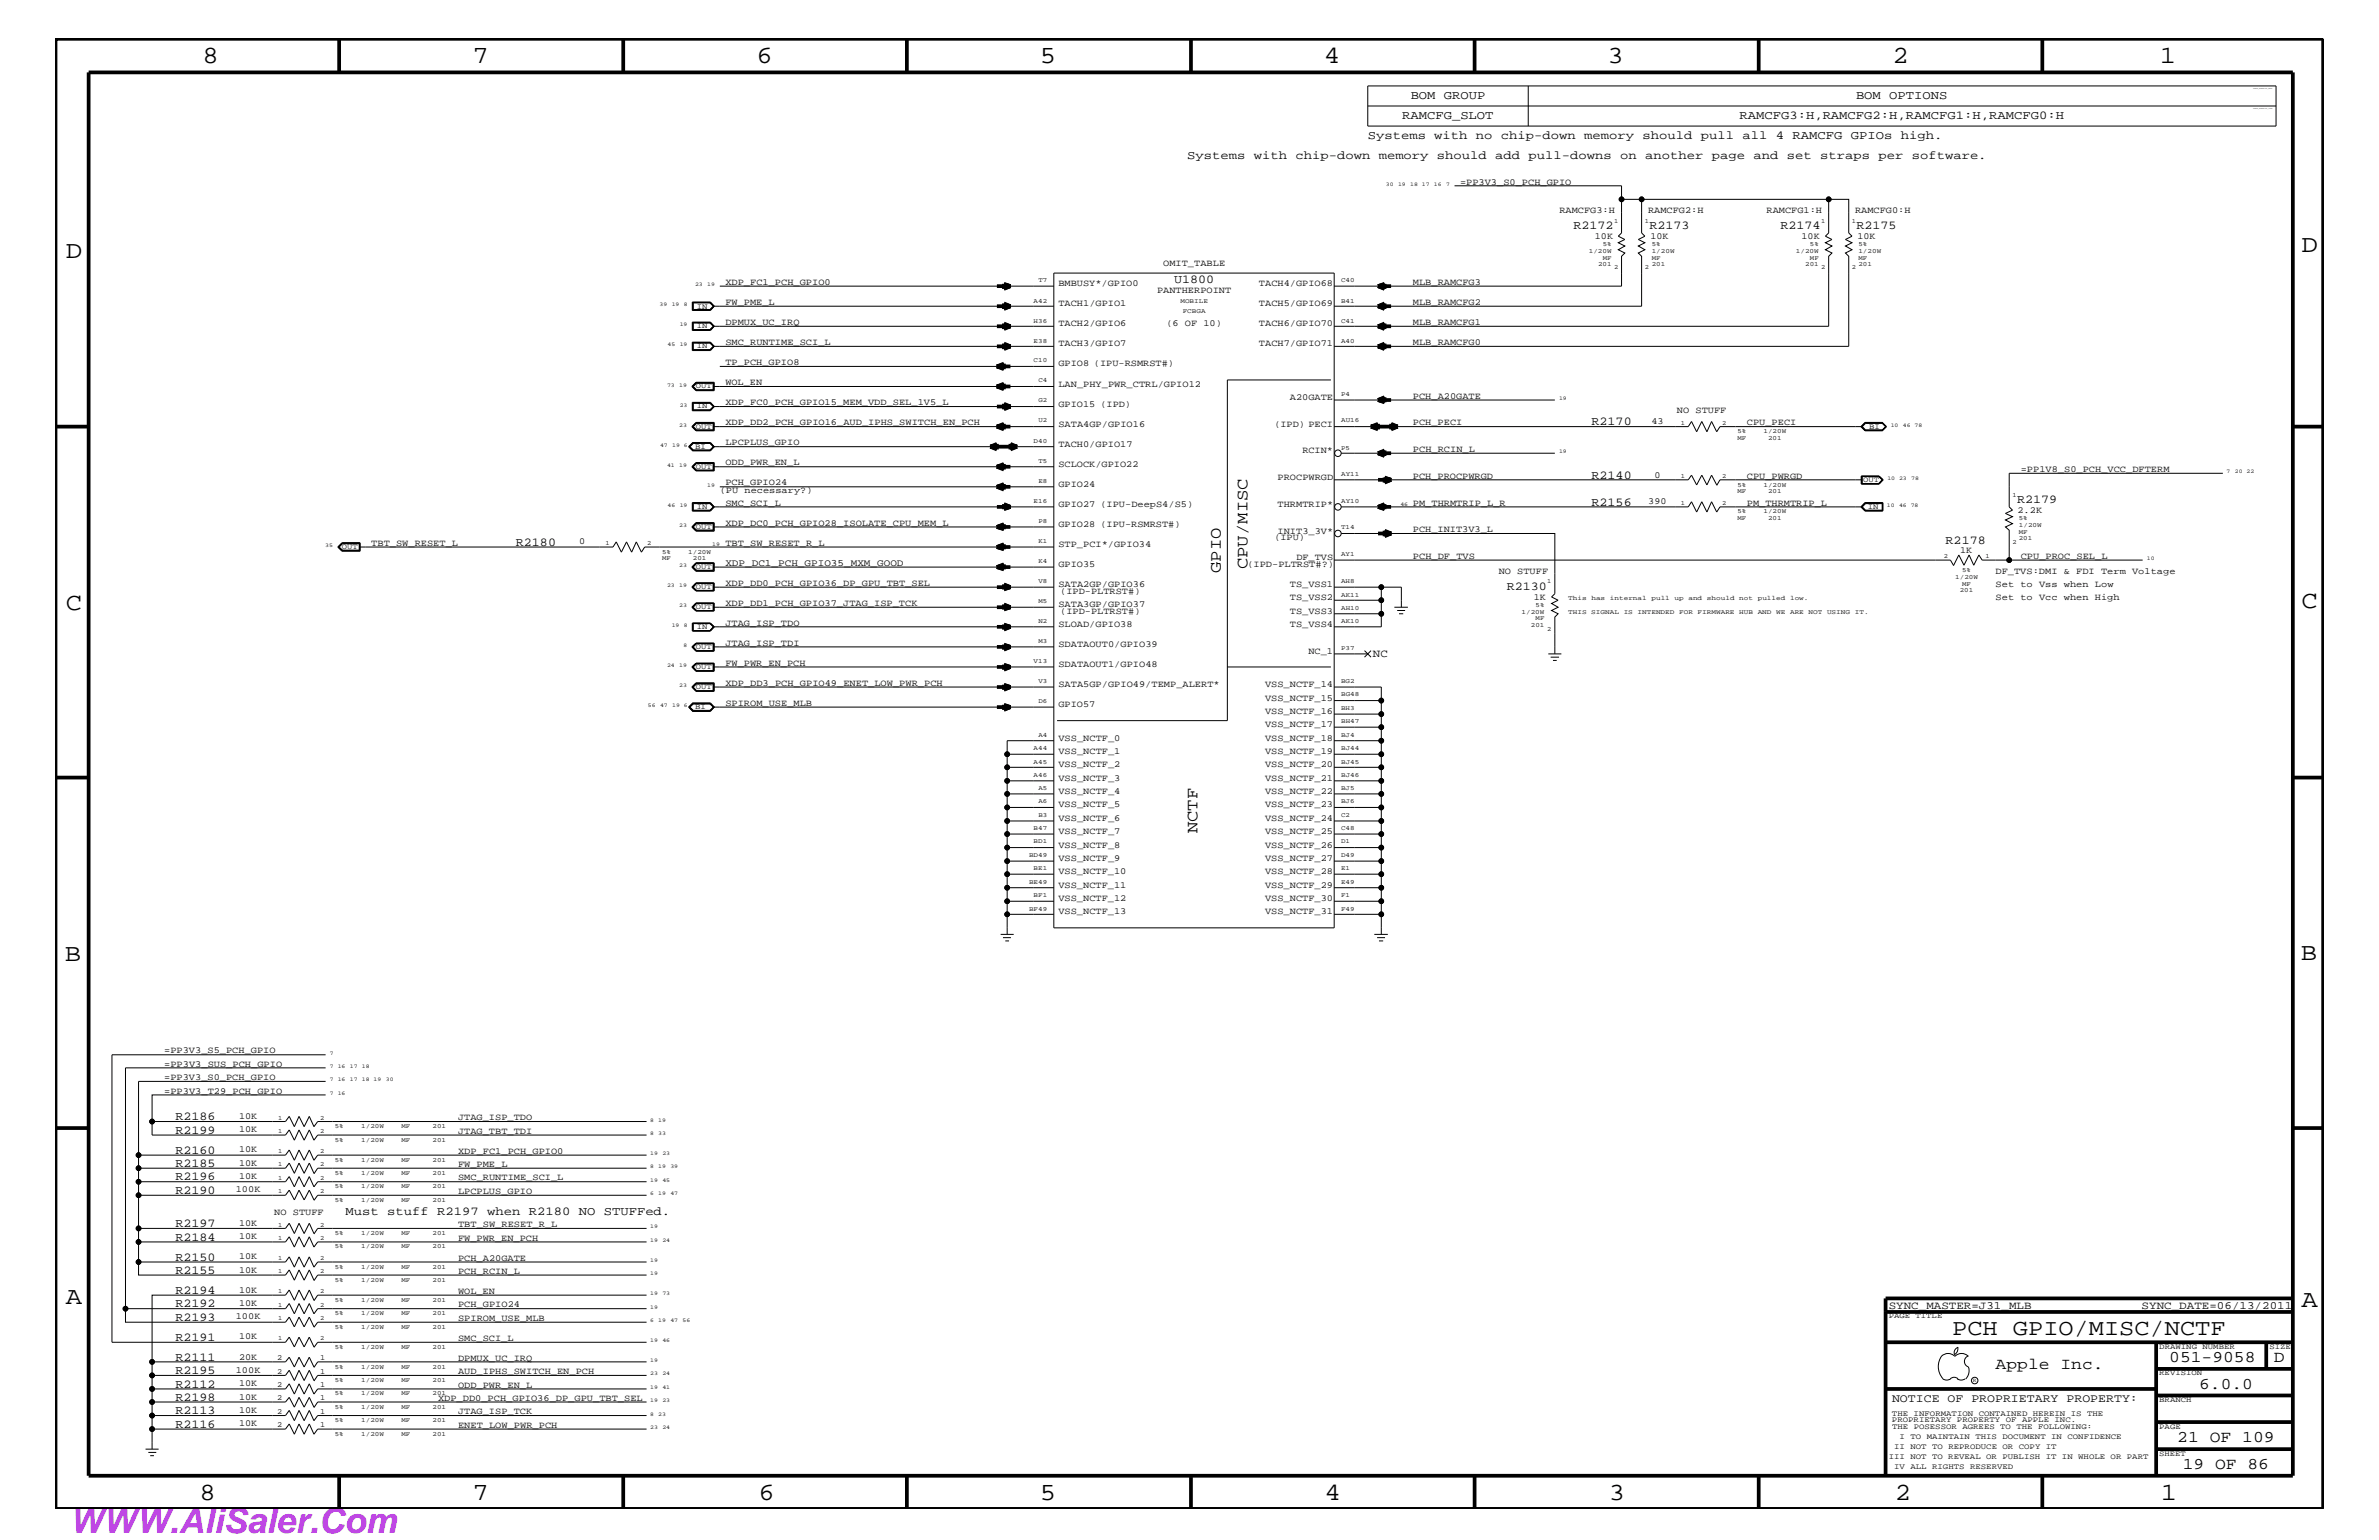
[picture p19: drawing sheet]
<svg xmlns="http://www.w3.org/2000/svg" width="432mm" height="279mm" viewBox="0 0 432 279" stroke-linecap="round" stroke-linejoin="round" font-family="sans-serif">
<defs><g id="words">
<text font-size="6.3" fill="#bd42e3" x="12.7" y="278.1">WWW.AliSaler.Com</text>
<g font-size="4.5">
<text x="36.7" y="11.5">8</text>
<text x="85.8" y="11.5">7</text>
<text x="137.3" y="11.5">6</text>
<text x="188.7" y="11.5">5</text>
<text x="240.3" y="11.5">4</text>
<text x="291.8" y="11.5">3</text>
<text x="343.5" y="11.5">2</text>
<text x="392" y="11.5">1</text>
<text x="11.9" y="46.8">D</text>
<text x="417.8" y="45.7">D</text>
<text x="11.9" y="110.6">C</text>
<text x="417.8" y="110.3">C</text>
<text x="11.8" y="174.3">B</text>
<text x="417.6" y="174.2">B</text>
<text x="11.9" y="236.7">A</text>
<text x="417.8" y="237.1">A</text>
<text x="36.2" y="272.1">8</text>
<text x="85.8" y="272.1">7</text>
<text x="137.7" y="272.1">6</text>
<text x="188.7" y="272.1">5</text>
<text x="240.4" y="272.1">4</text>
<text x="292" y="272.1">3</text>
<text x="343.9" y="272.1">2</text>
<text x="392.2" y="272.1">1</text>
</g>
<text font-size="4.1" x="354.3" y="242.3">PCH GPIO/MISC/NCTF</text>
<g font-size="3">
<text x="221.6" y="104" transform="rotate(-90 221.6 104)">GPIO</text>
<text x="226.4" y="103.3" transform="rotate(-90 226.4 103.3)">CPU/MISC</text>
<text x="217.3" y="151.2" transform="rotate(-90 217.3 151.2)">NCTF</text>
<text x="362.2" y="248.4">Apple Inc.</text>
<text x="393.7" y="247.1">051-9058</text>
<text x="399.2" y="252">6.0.0</text>
<text x="412.7" y="247.1">D</text>
<text x="395.2" y="261.6">21 OF 109</text>
<text x="396.2" y="266.6">19 OF 86</text>
</g>
<g font-size="2.2">
<text x="256" y="18">BOM GROUP</text>
<text x="336.9" y="18">BOM OPTIONS</text>
<text x="254.5" y="21.6">RAMCFG_SLOT</text>
<text x="315.7" y="21.6">RAMCFG3:H,RAMCFG2:H,RAMCFG1:H,RAMCFG0:H</text>
<text x="215.5" y="28.9">Systems with chip-down memory should add pull-downs on another page and set straps per software.</text>
<text x="248.2" y="25.3">Systems with no chip-down memory should pull all 4 RAMCFG GPIOs high.</text>
<text x="285.6" y="41.5">R2172</text>
<text x="299.4" y="41.5">R2173</text>
<text x="323.2" y="41.5">R2174</text>
<text x="337" y="41.5">R2175</text>
<text x="213.1" y="51.3">U1800</text>
<text x="288.9" y="77.2">R2170</text>
<text x="288.9" y="86.9">R2140</text>
<text x="288.9" y="91.7">R2156</text>
<text x="366.1" y="91.2">R2179</text>
<text x="93.6" y="99">R2180</text>
<text x="353.1" y="98.7">R2178</text>
<text x="273.5" y="107">R2130</text>
<text x="31.8" y="203.2">R2186</text>
<text x="31.8" y="209.3">R2160</text>
<text x="31.8" y="205.7">R2199</text>
<text x="31.8" y="214.2">R2196</text>
<text x="31.8" y="211.7">R2185</text>
<text x="31.8" y="216.6">R2190</text>
<text x="62.7" y="220.4">Must stuff R2197 when R2180 NO STUFFed.</text>
<text x="31.8" y="225.1">R2184</text>
<text x="31.8" y="222.6">R2197</text>
<text x="31.8" y="228.7">R2150</text>
<text x="31.8" y="231.1">R2155</text>
<text x="31.8" y="237.2">R2192</text>
<text x="31.8" y="239.6">R2193</text>
<text x="31.8" y="234.7">R2194</text>
<text x="31.8" y="243.3">R2191</text>
<text x="31.8" y="246.9">R2111</text>
<text x="31.8" y="249.3">R2195</text>
<text x="31.8" y="251.7">R2112</text>
<text x="31.8" y="254.2">R2198</text>
<text x="31.8" y="256.6">R2113</text>
<text x="31.8" y="259">R2116</text>
</g>
<text font-size="2.1" x="343.4" y="254.4">NOTICE OF PROPRIETARY PROPERTY:</text>
<g font-size="2">
<text x="249.2" y="119.2">NC</text>
<text x="342.8" y="237.4">SYNC_MASTER=J31_MLB</text>
<text x="388.7" y="237.4">SYNC_DATE=06/13/2011</text>
</g>
<text font-size="1.8" x="131.7" y="102.6">XDP_DC1_PCH_GPIO35_MXM_GOOD</text>
<g font-size="1.7">
<text x="265" y="33.6">=PP3V3_S0_PCH_GPIO</text>
<text x="283" y="38.6">RAMCFG3:H</text>
<text x="299.1" y="38.6">RAMCFG2:H</text>
<text x="320.6" y="38.6">RAMCFG1:H</text>
<text x="336.7" y="38.6">RAMCFG0:H</text>
<text x="289.5" y="43.4">10K</text>
<text x="299.6" y="43.4">10K</text>
<text x="327" y="43.4">10K</text>
<text x="337.1" y="43.4">10K</text>
<text x="131.7" y="51.7">XDP_FC1_PCH_GPIO0</text>
<text x="192.1" y="51.9">BMBUSY*/GPIO0</text>
<text x="210" y="53.2">PANTHERPOINT</text>
<text x="211.1" y="48.3">OMIT_TABLE</text>
<text x="228.5" y="51.9">TACH4/GPIO68</text>
<text x="256.5" y="51.7">MLB_RAMCFG3</text>
<text x="131.7" y="59">DPMUX_UC_IRQ</text>
<text x="131.7" y="55.3">FW_PME_L</text>
<text x="192.1" y="55.6">TACH1/GPIO1</text>
<text x="192.1" y="59.2">TACH2/GPIO6</text>
<text x="211.7" y="59.2">(6 OF 10)</text>
<text x="228.5" y="59.2">TACH6/GPIO70</text>
<text x="228.5" y="55.6">TACH5/GPIO69</text>
<text x="256.5" y="55.3">MLB_RAMCFG2</text>
<text x="256.5" y="59">MLB_RAMCFG1</text>
<text x="131.7" y="62.6">SMC_RUNTIME_SCI_L</text>
<text x="192.1" y="62.9">TACH3/GPIO7</text>
<text x="228.5" y="62.9">TACH7/GPIO71</text>
<text x="256.5" y="62.6">MLB_RAMCFG0</text>
<text x="131.7" y="66.2">TP_PCH_GPIO8</text>
<text x="131.7" y="69.9">WOL_EN</text>
<text x="192.1" y="70.1">LAN_PHY_PWR_CTRL/GPIO12</text>
<text x="192.1" y="66.5">GPIO8 (IPU-RSMRST#)</text>
<text x="131.7" y="73.5">XDP_FC0_PCH_GPIO15_MEM_VDD_SEL_1V5_L</text>
<text x="131.7" y="77.2">XDP_DD2_PCH_GPIO16_AUD_IPHS_SWITCH_EN_PCH</text>
<text x="192.1" y="77.4">SATA4GP/GPIO16</text>
<text x="192.1" y="73.8">GPIO15 (IPD)</text>
<text x="231.3" y="77.4">(IPD) PECI</text>
<text x="234.1" y="72.6">A20GATE</text>
<text x="256.5" y="72.3">PCH_A20GATE</text>
<text x="256.5" y="77.2">PCH_PECI</text>
<text x="299.7" y="76.9">43</text>
<text x="304.4" y="75">NO STUFF</text>
<text x="317.1" y="77.2">CPU_PECI</text>
<text x="131.7" y="80.8">LPCPLUS_GPIO</text>
<text x="192.1" y="81.1">TACH0/GPIO17</text>
<text x="236.4" y="82.2">RCIN*</text>
<text x="256.5" y="82">PCH_RCIN_L</text>
<text x="130.6" y="89.5">(PU necessary?)</text>
<text x="131.7" y="84.4">ODD_PWR_EN_L</text>
<text x="131.7" y="88.1">PCH_GPIO24</text>
<text x="192.1" y="84.7">SCLOCK/GPIO22</text>
<text x="192.1" y="88.3">GPIO24</text>
<text x="231.9" y="87.1">PROCPWRGD</text>
<text x="256.5" y="86.9">PCH_PROCPWRGD</text>
<text x="300.3" y="86.6">0</text>
<text x="317.1" y="86.9">CPU_PWRGD</text>
<text x="366.8" y="85.6">=PP1V8_S0_PCH_VCC_DFTERM</text>
<text x="131.7" y="95.4">XDP_DC0_PCH_GPIO28_ISOLATE_CPU_MEM_L</text>
<text x="131.7" y="91.7">SMC_SCI_L</text>
<text x="192.1" y="92">GPIO27 (IPU-DeepS4/S5)</text>
<text x="192.1" y="95.6">GPIO28 (IPU-RSMRST#)</text>
<text x="231.9" y="92">THRMTRIP*</text>
<text x="256.5" y="91.7">PM_THRMTRIP_L_R</text>
<text x="299.2" y="91.5">390</text>
<text x="317.1" y="91.7">PM_THRMTRIP_L</text>
<text x="366.2" y="93.1">2.2K</text>
<text x="67.4" y="99">TBT_SW_RESET_L</text>
<text x="105.1" y="98.7">0</text>
<text x="131.7" y="99">TBT_SW_RESET_R_L</text>
<text x="192.1" y="99.3">STP_PCI*/GPIO34</text>
<text x="231.3" y="98">(IPU)</text>
<text x="231.9" y="96.8">INIT3_3V*</text>
<text x="235.3" y="101.6">DF_TVS</text>
<text x="256.5" y="96.5">PCH_INIT3V3_L</text>
<text x="256.5" y="101.4">PCH_DF_TVS</text>
<text x="355.8" y="100.4">1K</text>
<text x="366.8" y="101.4">CPU_PROC_SEL_L</text>
<text x="131.7" y="106.3">XDP_DD0_PCH_GPIO36_DP_GPU_TBT_SEL</text>
<text x="192.1" y="106.5">SATA2GP/GPIO36</text>
<text x="192.1" y="102.9">GPIO35</text>
<text x="192.4" y="107.7">(IPD-PLTRST#)</text>
<text x="226.4" y="102.9">(IPD-PLTRST#?)</text>
<text x="234.1" y="106.5">TS_VSS1</text>
<text x="272" y="104.1">NO STUFF</text>
<text x="362.2" y="104.1">DF_TVS:DMI &amp; FDI Term Voltage</text>
<text x="362.2" y="106.5">Set to Vss when Low</text>
<text x="131.7" y="113.6">JTAG_ISP_TDO</text>
<text x="131.7" y="109.9">XDP_DD1_PCH_GPIO37_JTAG_ISP_TCK</text>
<text x="192.1" y="113.7">SLOAD/GPIO38</text>
<text x="192.1" y="110.2">SATA3GP/GPIO37</text>
<text x="192.4" y="111.4">(IPD-PLTRST#)</text>
<text x="234.1" y="113.7">TS_VSS4</text>
<text x="234.1" y="111.4">TS_VSS3</text>
<text x="234.1" y="108.9">TS_VSS2</text>
<text x="278.4" y="108.8">1K</text>
<text x="362.2" y="108.9">Set to Vcc when High</text>
<text x="131.7" y="117.2">JTAG_ISP_TDI</text>
<text x="192.1" y="117.4">SDATAOUT0/GPIO39</text>
<text x="237.5" y="118.6">NC_1</text>
<text x="131.7" y="120.8">FW_PWR_EN_PCH</text>
<text x="131.7" y="124.4">XDP_DD3_PCH_GPIO49_ENET_LOW_PWR_PCH</text>
<text x="192.1" y="124.7">SATA5GP/GPIO49/TEMP_ALERT*</text>
<text x="192.1" y="121">SDATAOUT1/GPIO48</text>
<text x="229.6" y="124.7">VSS_NCTF_14</text>
<text x="131.7" y="128">SPIROM_USE_MLB</text>
<text x="192.1" y="128.3">GPIO57</text>
<text x="229.6" y="131.9">VSS_NCTF_17</text>
<text x="229.6" y="127.1">VSS_NCTF_15</text>
<text x="229.6" y="129.6">VSS_NCTF_16</text>
<text x="192.1" y="134.4">VSS_NCTF_0</text>
<text x="192.1" y="136.8">VSS_NCTF_1</text>
<text x="229.6" y="136.8">VSS_NCTF_19</text>
<text x="229.6" y="134.4">VSS_NCTF_18</text>
<text x="192.1" y="139.2">VSS_NCTF_2</text>
<text x="192.1" y="141.7">VSS_NCTF_3</text>
<text x="229.6" y="141.7">VSS_NCTF_21</text>
<text x="229.6" y="139.2">VSS_NCTF_20</text>
<text x="192.1" y="146.5">VSS_NCTF_5</text>
<text x="192.1" y="149">VSS_NCTF_6</text>
<text x="192.1" y="144">VSS_NCTF_4</text>
<text x="229.6" y="149">VSS_NCTF_24</text>
<text x="229.6" y="144">VSS_NCTF_22</text>
<text x="229.6" y="146.5">VSS_NCTF_23</text>
<text x="192.1" y="151.3">VSS_NCTF_7</text>
<text x="192.1" y="153.8">VSS_NCTF_8</text>
<text x="229.6" y="151.3">VSS_NCTF_25</text>
<text x="229.6" y="153.8">VSS_NCTF_26</text>
<text x="192.1" y="158.6">VSS_NCTF_10</text>
<text x="192.1" y="161.1">VSS_NCTF_11</text>
<text x="192.1" y="156.2">VSS_NCTF_9</text>
<text x="229.6" y="161.1">VSS_NCTF_29</text>
<text x="229.6" y="156.2">VSS_NCTF_27</text>
<text x="229.6" y="158.6">VSS_NCTF_28</text>
<text x="192.1" y="163.5">VSS_NCTF_12</text>
<text x="192.1" y="165.9">VSS_NCTF_13</text>
<text x="229.6" y="163.5">VSS_NCTF_30</text>
<text x="229.6" y="165.9">VSS_NCTF_31</text>
<text x="29.8" y="191.1">=PP3V3_S5_PCH_GPIO</text>
<text x="29.8" y="195.9">=PP3V3_S0_PCH_GPIO</text>
<text x="29.8" y="193.6">=PP3V3_SUS_PCH_GPIO</text>
<text x="29.8" y="198.4">=PP3V3_T29_PCH_GPIO</text>
<text x="43.4" y="203">10K</text>
<text x="83.1" y="203.2">JTAG_ISP_TDO</text>
<text x="43.4" y="209.1">10K</text>
<text x="43.4" y="205.4">10K</text>
<text x="83.1" y="205.7">JTAG_TBT_TDI</text>
<text x="83.1" y="209.3">XDP_FC1_PCH_GPIO0</text>
<text x="43.4" y="213.9">10K</text>
<text x="43.4" y="211.5">10K</text>
<text x="83.1" y="211.7">FW_PME_L</text>
<text x="83.1" y="214.2">SMC_RUNTIME_SCI_L</text>
<text x="42.8" y="216.4">100K</text>
<text x="49.8" y="220.4">NO STUFF</text>
<text x="83.1" y="216.6">LPCPLUS_GPIO</text>
<text x="43.4" y="224.8">10K</text>
<text x="43.4" y="222.4">10K</text>
<text x="83.1" y="222.6">TBT_SW_RESET_R_L</text>
<text x="83.1" y="225.1">FW_PWR_EN_PCH</text>
<text x="43.4" y="228.5">10K</text>
<text x="43.4" y="230.9">10K</text>
<text x="83.1" y="228.7">PCH_A20GATE</text>
<text x="83.1" y="231.1">PCH_RCIN_L</text>
<text x="42.8" y="239.4">100K</text>
<text x="43.4" y="236.9">10K</text>
<text x="43.4" y="234.6">10K</text>
<text x="83.1" y="239.6">SPIROM_USE_MLB</text>
<text x="83.1" y="237.2">PCH_GPIO24</text>
<text x="83.1" y="234.7">WOL_EN</text>
<text x="43.4" y="243">10K</text>
<text x="83.1" y="243.3">SMC_SCI_L</text>
<text x="42.8" y="249">100K</text>
<text x="43.4" y="246.7">20K</text>
<text x="43.4" y="251.5">10K</text>
<text x="83.1" y="249.3">AUD_IPHS_SWITCH_EN_PCH</text>
<text x="83.1" y="246.9">DPMUX_UC_IRQ</text>
<text x="83.1" y="251.7">ODD_PWR_EN_L</text>
<text x="43.4" y="253.9">10K</text>
<text x="43.4" y="256.3">10K</text>
<text x="79.5" y="254.2">XDP_DD0_PCH_GPIO36_DP_GPU_TBT_SEL</text>
<text x="83.1" y="256.6">JTAG_ISP_TCK</text>
<text x="43.4" y="258.8">10K</text>
<text x="83.1" y="259">ENET_LOW_PWR_PCH</text>
</g>
<g font-size="1.4">
<text x="126.5" y="59.5">IN</text>
<text x="126.5" y="56">IN</text>
<text x="126.5" y="63.2">IN</text>
<text x="126.3" y="70.5">OUT</text>
<text x="126.3" y="77.8">OUT</text>
<text x="126.5" y="74.1">IN</text>
<text x="339.3" y="77.8">BI</text>
<text x="126.2" y="81.4">BI</text>
<text x="126.3" y="85">OUT</text>
<text x="338.2" y="87.5">OUT</text>
<text x="126.3" y="96">OUT</text>
<text x="126.5" y="92.3">IN</text>
<text x="339" y="92.3">IN</text>
<text x="62.1" y="99.6">OUT</text>
<text x="126.3" y="103.2">OUT</text>
<text x="126.3" y="106.9">OUT</text>
<text x="126.3" y="110.5">OUT</text>
<text x="126.3" y="117.8">OUT</text>
<text x="126.5" y="114.2">IN</text>
<text x="126.3" y="125.1">OUT</text>
<text x="126.3" y="121.4">OUT</text>
<text x="126.2" y="128.7">BI</text>
<text x="342.8" y="239.2">PAGE TITLE</text>
<text x="391.9" y="244.7">DRAWING NUMBER</text>
<text x="411.9" y="244.7">SIZE</text>
<text x="50.3" y="246.7">2</text>
<text x="50.3" y="249.2">2</text>
<text x="50.3" y="251.6">2</text>
<text x="58.1" y="246.7">1</text>
<text x="58.1" y="249.2">1</text>
<text x="58.1" y="251.6">1</text>
<text x="391.9" y="249.5">REVISION</text>
<text x="50.3" y="254">2</text>
<text x="50.3" y="256.5">2</text>
<text x="58.1" y="254">1</text>
<text x="58.1" y="256.5">1</text>
<text x="343.4" y="256.8">THE INFORMATION CONTAINED HEREIN IS THE</text>
<text x="391.9" y="254.4">BRANCH</text>
<text x="50.3" y="258.9">2</text>
<text x="58.1" y="258.9">1</text>
<text x="343.4" y="258">PROPRIETARY PROPERTY OF APPLE INC.</text>
<text x="343.4" y="259.3">THE POSESSOR AGREES TO THE FOLLOWING:</text>
<text x="343.8" y="262.9">II NOT TO REPRODUCE OR COPY IT</text>
<text x="344.8" y="261.1">I TO MAINTAIN THIS DOCUMENT IN CONFIDENCE</text>
<text x="391.9" y="259.3">PAGE</text>
<text x="342.8" y="264.7">III NOT TO REVEAL OR PUBLISH IT IN WHOLE OR PART</text>
<text x="343.8" y="266.6">IV ALL RIGHTS RESERVED</text>
<text x="391.9" y="264.1">SHEET</text>
</g>
<g font-size="1.2">
<text x="293" y="40.4">1</text>
<text x="298.5" y="40.4">1</text>
<text x="330.5" y="40.4">1</text>
<text x="336.1" y="40.4">1</text>
<text x="288.4" y="45.9">1/20W</text>
<text x="290.9" y="44.6">5%</text>
<text x="290.9" y="47.1">MF</text>
<text x="299.8" y="45.9">1/20W</text>
<text x="299.8" y="44.6">5%</text>
<text x="299.8" y="47.1">MF</text>
<text x="326" y="45.9">1/20W</text>
<text x="328.5" y="44.6">5%</text>
<text x="328.5" y="47.1">MF</text>
<text x="337.3" y="45.9">1/20W</text>
<text x="337.3" y="44.6">5%</text>
<text x="337.3" y="47.1">MF</text>
<text x="188.5" y="51.3">T7</text>
<text x="243.4" y="51.3">C40</text>
<text x="290.1" y="48.3">201</text>
<text x="293" y="48.9">2</text>
<text x="298.5" y="48.9">2</text>
<text x="299.8" y="48.3">201</text>
<text x="327.6" y="48.3">201</text>
<text x="330.5" y="48.9">2</text>
<text x="336.1" y="48.9">2</text>
<text x="337.3" y="48.3">201</text>
<text x="187.6" y="58.5">H36</text>
<text x="187.6" y="54.9">A42</text>
<text x="214.3" y="55">MOBILE</text>
<text x="214.7" y="56.8">FCBGA</text>
<text x="243.4" y="58.5">C41</text>
<text x="243.4" y="54.9">B41</text>
<text x="187.6" y="62.2">E38</text>
<text x="187.6" y="65.7">C10</text>
<text x="243.4" y="62.2">A40</text>
<text x="188.5" y="69.4">C4</text>
<text x="243.4" y="71.8">P4</text>
<text x="188.5" y="76.7">U2</text>
<text x="188.5" y="73">G2</text>
<text x="243.4" y="76.7">AU16</text>
<text x="305.1" y="77.1">1</text>
<text x="312.6" y="77.1">2</text>
<text x="187.6" y="80.3">D40</text>
<text x="188.5" y="83.9">T5</text>
<text x="243.4" y="81.6">P5</text>
<text x="315.3" y="78.6">5%</text>
<text x="315.3" y="79.9">MF</text>
<text x="320.1" y="78.6">1/20W</text>
<text x="320.9" y="79.9">201</text>
<text x="188.5" y="87.6">E8</text>
<text x="243.4" y="86.4">AY11</text>
<text x="305.1" y="86.7">1</text>
<text x="312.6" y="86.7">2</text>
<text x="315.3" y="88.3">5%</text>
<text x="315.3" y="89.5">MF</text>
<text x="320.1" y="88.3">1/20W</text>
<text x="320.9" y="89.5">201</text>
<text x="187.6" y="91.2">E16</text>
<text x="188.5" y="94.9">P8</text>
<text x="243.4" y="91.2">AY10</text>
<text x="305.1" y="91.6">1</text>
<text x="312.6" y="91.6">2</text>
<text x="315.3" y="93.2">5%</text>
<text x="315.3" y="94.3">MF</text>
<text x="320.1" y="93.2">1/20W</text>
<text x="320.9" y="94.3">201</text>
<text x="365.3" y="90.1">1</text>
<text x="366.4" y="95.6">1/20W</text>
<text x="366.4" y="94.3">5%</text>
<text x="109.9" y="98.8">1</text>
<text x="117.4" y="98.8">2</text>
<text x="120.2" y="100.4">5%</text>
<text x="120.2" y="101.6">MF</text>
<text x="124.9" y="100.4">1/20W</text>
<text x="125.8" y="101.6">201</text>
<text x="188.5" y="98.5">K1</text>
<text x="243.4" y="96">T14</text>
<text x="243.4" y="101">AY1</text>
<text x="352.8" y="101.3">2</text>
<text x="360.4" y="101.3">1</text>
<text x="365.3" y="98.7">2</text>
<text x="366.4" y="98">201</text>
<text x="366.4" y="96.8">MF</text>
<text x="188.5" y="105.8">V8</text>
<text x="188.5" y="102.1">K4</text>
<text x="243.4" y="105.8">AH8</text>
<text x="280.8" y="105.9">1</text>
<text x="354.9" y="105">1/20W</text>
<text x="355.7" y="107.5">201</text>
<text x="356.2" y="103.8">5%</text>
<text x="356.2" y="106.3">MF</text>
<text x="188.5" y="113.1">N2</text>
<text x="188.5" y="109.4">M5</text>
<text x="243.4" y="113.1">AK10</text>
<text x="243.4" y="110.6">AH10</text>
<text x="243.4" y="108.2">AK11</text>
<text x="276.2" y="111.4">1/20W</text>
<text x="277.9" y="113.7">201</text>
<text x="278.7" y="110.2">5%</text>
<text x="278.7" y="112.6">MF</text>
<text x="284.6" y="111.4">THIS</text>
<text x="284.7" y="108.9">This</text>
<text x="288.8" y="111.4">SIGNAL</text>
<text x="288.8" y="108.9">has</text>
<text x="292.2" y="108.9">internal</text>
<text x="294.7" y="111.4">IS</text>
<text x="297.2" y="111.4">INTENDED</text>
<text x="299.7" y="108.9">pull</text>
<text x="303.9" y="108.9">up</text>
<text x="304.8" y="111.4">FOR</text>
<text x="306.5" y="108.9">and</text>
<text x="308.1" y="111.4">FIRMWARE</text>
<text x="309.8" y="108.9">should</text>
<text x="315.7" y="111.4">HUB</text>
<text x="315.7" y="108.9">not</text>
<text x="319" y="111.4">AND</text>
<text x="319" y="108.9">pulled</text>
<text x="322.4" y="111.4">WE</text>
<text x="324.9" y="111.4">ARE</text>
<text x="324.9" y="108.9">low.</text>
<text x="328.3" y="111.4">NOT</text>
<text x="331.6" y="111.4">USING</text>
<text x="336.6" y="111.4">IT.</text>
<text x="188.5" y="116.7">M3</text>
<text x="243.4" y="117.9">P37</text>
<text x="280.8" y="114.4">2</text>
<text x="187.6" y="120.3">V13</text>
<text x="188.5" y="124">V3</text>
<text x="243.4" y="124">BG2</text>
<text x="188.5" y="127.6">D6</text>
<text x="243.4" y="128.8">BH3</text>
<text x="243.4" y="131.3">BH47</text>
<text x="243.4" y="126.4">BG48</text>
<text x="187.6" y="136.1">A44</text>
<text x="188.5" y="133.6">A4</text>
<text x="243.4" y="133.6">BJ4</text>
<text x="243.4" y="136.1">BJ44</text>
<text x="187.6" y="140.9">A46</text>
<text x="187.6" y="138.5">A45</text>
<text x="188.5" y="143.4">A5</text>
<text x="243.4" y="143.4">BJ5</text>
<text x="243.4" y="140.9">BJ46</text>
<text x="243.4" y="138.5">BJ45</text>
<text x="188.5" y="148.2">B3</text>
<text x="188.5" y="145.7">A6</text>
<text x="243.4" y="145.7">BJ6</text>
<text x="243.4" y="148.2">C2</text>
<text x="186.8" y="155.5">BD49</text>
<text x="187.6" y="153">BD1</text>
<text x="187.6" y="150.7">B47</text>
<text x="243.4" y="155.5">D49</text>
<text x="243.4" y="150.7">C48</text>
<text x="243.4" y="153">D1</text>
<text x="186.8" y="160.3">BE49</text>
<text x="187.6" y="157.9">BE1</text>
<text x="243.4" y="160.3">E49</text>
<text x="243.4" y="157.9">E1</text>
<text x="186.8" y="165.2">BF49</text>
<text x="187.6" y="162.8">BF1</text>
<text x="243.4" y="165.2">F49</text>
<text x="243.4" y="162.8">F1</text>
<text x="50.5" y="203.1">1</text>
<text x="58.1" y="203.1">2</text>
<text x="50.5" y="209.2">1</text>
<text x="50.5" y="205.5">1</text>
<text x="58.1" y="209.2">2</text>
<text x="58.1" y="205.5">2</text>
<text x="60.7" y="204.7">5%</text>
<text x="60.7" y="207.1">5%</text>
<text x="65.6" y="204.7">1/20W</text>
<text x="65.6" y="207.1">1/20W</text>
<text x="72.9" y="204.7">MF</text>
<text x="72.9" y="207.1">MF</text>
<text x="78.5" y="204.7">201</text>
<text x="78.5" y="207.1">201</text>
<text x="50.5" y="214.1">1</text>
<text x="50.5" y="211.6">1</text>
<text x="58.1" y="214.1">2</text>
<text x="58.1" y="211.6">2</text>
<text x="60.7" y="215.6">5%</text>
<text x="60.7" y="213.2">5%</text>
<text x="60.7" y="210.8">5%</text>
<text x="65.6" y="215.6">1/20W</text>
<text x="65.6" y="213.2">1/20W</text>
<text x="65.6" y="210.8">1/20W</text>
<text x="72.9" y="215.6">MF</text>
<text x="72.9" y="213.2">MF</text>
<text x="72.9" y="210.8">MF</text>
<text x="78.5" y="215.6">201</text>
<text x="78.5" y="213.2">201</text>
<text x="78.5" y="210.8">201</text>
<text x="50.5" y="216.4">1</text>
<text x="58.1" y="216.4">2</text>
<text x="60.7" y="218">5%</text>
<text x="65.6" y="218">1/20W</text>
<text x="72.9" y="218">MF</text>
<text x="78.5" y="218">201</text>
<text x="50.5" y="224.9">1</text>
<text x="50.5" y="222.5">1</text>
<text x="58.1" y="224.9">2</text>
<text x="58.1" y="222.5">2</text>
<text x="60.7" y="226.5">5%</text>
<text x="60.7" y="224.1">5%</text>
<text x="65.6" y="226.5">1/20W</text>
<text x="65.6" y="224.1">1/20W</text>
<text x="72.9" y="226.5">MF</text>
<text x="72.9" y="224.1">MF</text>
<text x="78.5" y="226.5">201</text>
<text x="78.5" y="224.1">201</text>
<text x="50.5" y="228.5">1</text>
<text x="50.5" y="231">1</text>
<text x="58.1" y="228.5">2</text>
<text x="58.1" y="231">2</text>
<text x="60.7" y="230.2">5%</text>
<text x="60.7" y="232.6">5%</text>
<text x="65.6" y="230.2">1/20W</text>
<text x="65.6" y="232.6">1/20W</text>
<text x="72.9" y="230.2">MF</text>
<text x="72.9" y="232.6">MF</text>
<text x="78.5" y="230.2">201</text>
<text x="78.5" y="232.6">201</text>
<text x="50.5" y="237.1">1</text>
<text x="50.5" y="239.5">1</text>
<text x="50.5" y="234.6">1</text>
<text x="58.1" y="237.1">2</text>
<text x="58.1" y="239.5">2</text>
<text x="58.1" y="234.6">2</text>
<text x="60.7" y="238.6">5%</text>
<text x="60.7" y="236.2">5%</text>
<text x="65.6" y="238.6">1/20W</text>
<text x="65.6" y="236.2">1/20W</text>
<text x="72.9" y="238.6">MF</text>
<text x="72.9" y="236.2">MF</text>
<text x="78.5" y="238.6">201</text>
<text x="78.5" y="236.2">201</text>
<text x="50.5" y="243.1">1</text>
<text x="58.1" y="243.1">2</text>
<text x="60.7" y="244.7">5%</text>
<text x="60.7" y="241.1">5%</text>
<text x="65.6" y="244.7">1/20W</text>
<text x="65.6" y="241.1">1/20W</text>
<text x="72.9" y="244.7">MF</text>
<text x="72.9" y="241.1">MF</text>
<text x="78.5" y="244.7">201</text>
<text x="78.5" y="241.1">201</text>
<text x="60.7" y="248.4">5%</text>
<text x="60.7" y="250.7">5%</text>
<text x="65.6" y="248.4">1/20W</text>
<text x="65.6" y="250.7">1/20W</text>
<text x="72.9" y="248.4">MF</text>
<text x="72.9" y="250.7">MF</text>
<text x="78.5" y="248.4">201</text>
<text x="78.5" y="250.7">201</text>
<text x="60.7" y="253.2">5%</text>
<text x="60.7" y="255.6">5%</text>
<text x="65.6" y="253.2">1/20W</text>
<text x="65.6" y="255.6">1/20W</text>
<text x="72.9" y="253.2">MF</text>
<text x="72.9" y="255.6">MF</text>
<text x="78.5" y="253.2">201</text>
<text x="78.5" y="255.6">201</text>
<text x="60.7" y="258">5%</text>
<text x="60.7" y="260.5">5%</text>
<text x="65.6" y="258">1/20W</text>
<text x="65.6" y="260.5">1/20W</text>
<text x="72.9" y="258">MF</text>
<text x="72.9" y="260.5">MF</text>
<text x="78.5" y="258">201</text>
<text x="78.5" y="260.5">201</text>
</g>
<g font-size="1">
<text x="251.6" y="33.7">30</text>
<text x="253.8" y="33.7">19</text>
<text x="256" y="33.7">18 17</text>
<text x="260.3" y="33.7">16</text>
<text x="262.5" y="33.7">7</text>
<text x="126.2" y="51.9">23</text>
<text x="128.4" y="51.9">19</text>
<text x="119.7" y="55.6">39</text>
<text x="121.9" y="55.6">19</text>
<text x="123.4" y="59.2">19</text>
<text x="124.1" y="55.6">8</text>
<text x="121.2" y="62.9">45</text>
<text x="123.4" y="62.9">19</text>
<text x="121.1" y="70.1">73</text>
<text x="123.3" y="70.1">19</text>
<text x="123.3" y="77.4">23</text>
<text x="123.4" y="73.8">23</text>
<text x="283" y="72.6">19</text>
<text x="343.2" y="77.4">10</text>
<text x="345.4" y="77.4">46 78</text>
<text x="119.8" y="81.1">47</text>
<text x="122" y="81.1">19 6</text>
<text x="283" y="82.2">19</text>
<text x="121.1" y="84.7">41</text>
<text x="123.3" y="84.7">19</text>
<text x="128.4" y="88.3">19</text>
<text x="342.6" y="87.1">10 23</text>
<text x="346.9" y="87.1">78</text>
<text x="404.1" y="85.9">7</text>
<text x="405.7" y="85.9">20 22</text>
<text x="121.2" y="92">46</text>
<text x="123.3" y="95.6">23</text>
<text x="123.4" y="92">19</text>
<text x="254.2" y="91.7">46</text>
<text x="342.5" y="92">10</text>
<text x="344.7" y="92">46 78</text>
<text x="59" y="99.3">35</text>
<text x="129.3" y="99">19</text>
<text x="389.7" y="101.6">10</text>
<text x="121.1" y="106.5">23</text>
<text x="123.3" y="102.9">23</text>
<text x="123.3" y="106.5">19</text>
<text x="121.9" y="113.7">19</text>
<text x="123.3" y="110.2">23</text>
<text x="124.1" y="113.7">8</text>
<text x="124" y="117.4">8</text>
<text x="121.1" y="121">24</text>
<text x="123.3" y="124.7">23</text>
<text x="123.3" y="121">19</text>
<text x="117.6" y="128.3">56</text>
<text x="119.8" y="128.3">47</text>
<text x="122" y="128.3">19 6</text>
<text x="59.9" y="191.4">7</text>
<text x="59.9" y="193.7">7</text>
<text x="59.9" y="196.2">7</text>
<text x="61.3" y="193.7">16</text>
<text x="61.3" y="196.2">16</text>
<text x="63.5" y="193.7">17</text>
<text x="63.5" y="196.2">17</text>
<text x="65.7" y="193.7">18</text>
<text x="65.7" y="196.2">18 19</text>
<text x="70" y="196.2">30</text>
<text x="59.9" y="198.7">7</text>
<text x="61.3" y="198.7">16</text>
<text x="118" y="203.5">8</text>
<text x="119.5" y="203.5">19</text>
<text x="118" y="205.9">8</text>
<text x="118" y="209.6">19</text>
<text x="119.5" y="205.9">33</text>
<text x="120.2" y="209.6">23</text>
<text x="118" y="211.9">8</text>
<text x="118" y="214.4">19</text>
<text x="119.5" y="211.9">19</text>
<text x="120.2" y="214.4">45</text>
<text x="121.7" y="211.9">39</text>
<text x="118" y="216.9">6</text>
<text x="119.5" y="216.9">19</text>
<text x="121.7" y="216.9">47</text>
<text x="118" y="222.9">19</text>
<text x="118" y="225.3">19</text>
<text x="120.2" y="225.3">24</text>
<text x="118" y="229">19</text>
<text x="118" y="231.3">19</text>
<text x="118" y="239.9">6</text>
<text x="118" y="235">19</text>
<text x="118" y="237.4">19</text>
<text x="119.5" y="239.9">19</text>
<text x="120.2" y="235">73</text>
<text x="121.7" y="239.9">47</text>
<text x="123.9" y="239.9">56</text>
<text x="118" y="243.5">19</text>
<text x="120.2" y="243.5">46</text>
<text x="118" y="247.1">19</text>
<text x="118" y="252">19</text>
<text x="118" y="249.5">23</text>
<text x="120.2" y="252">41</text>
<text x="120.2" y="249.5">24</text>
<text x="358.1" y="250.7">R</text>
<text x="118" y="256.8">8</text>
<text x="118" y="254.4">19</text>
<text x="119.5" y="256.8">23</text>
<text x="120.2" y="254.4">23</text>
<text x="118" y="259.3">23</text>
<text x="120.2" y="259.3">24</text>
</g>
<g font-size=".3">
<text x="408.9" y="16.2">TABLE_BOMGROUP_HEAD</text>
<text x="408.9" y="19.8">TABLE_BOMGROUP_ITEM</text>
</g>
</g></defs>
<g fill="none" stroke="#000" stroke-width=".18">
<path d="M248.3 19.2h164.8M248.3 15.6h164.8v7.3h-164.8zM277.4 15.6v7.3M264 33.7h30.3v8.6l-.6 .6 1.2 .5-1.2 .6 1.2 .6-1.2 .7 1.2 .6-.6 .6v5.4h-52.1M294.3 36.2h3.7v6.1l.6 .6-1.2 .5 1.2 .6-1.2 .6 1.2 .7-1.2 .6 .6 .6v9.1h-55.8M298 36.2h33.9M125.7 54.8h3.3l.6 .8-.6 .7h-3.3zM125.7 58.4h3.3l.6 .8-.6 .8h-3.3zM125.8 58.6h3.1l.6 .6-.6 .6h-3.1zM125.8 55h3.1l.6 .6-.6 .5h-3.1zM128.9 58.5l.7 .7M128.9 54.9l.7 .7"/>
<path d="M128.9 58.5h-3.2v1.4h3.2M128.9 54.9h-3.2v1.4M128.9 58.5l.6 .7-.6 .7M128.9 54.9l.6 .7-.6 .6h-3.2M129.5 59.2h61.8M129.5 55.6h61.8M129.6 59.2l-.7 .7M129.6 55.6l-.7 .7M130.6 51.9h60.7M191.3 49.5h50.9v118.8h-50.9zM242.2 59.2h89.7v-12.7l.6-.6-1.2-.6 1.2-.7-1.2-.6 1.2-.6-1.2-.5 .6-.6v-6.1h3.7v6.1l.5 .6-1.1 .5 1.1 .6-1.1 .6 1.1 .7-1.1 .6 .6 .6v16.3h-93.4M125.7 77.4l.6-.7h3.2v1.4h-3.2z"/>
<path d="M125.7 62.1h3.3l.6 .7-.6 .8h-3.3zM125.7 73h3.3l.6 .8-.6 .7h-3.3zM125.8 62.2h3.1l.6 .6-.6 .6h-3.1zM125.8 73.2h3.1l.6 .6-.6 .6h-3.1zM126.3 69.4h3.3v1.5h-3.3l-.7-.8zM126.3 76.6h3.3v1.6h-3.3l-.7-.8zM126.3 69.4h3.2v1.4h-3.2l-.6-.7zM126.4 76.7l-.7 .7 .7 .7M126.4 69.4l-.7 .7 .7 .7M128.9 62.2l.7 .6M128.9 73.1l.7 .7M128.9 62.2h-3.2v1.3h3.2"/>
<path d="M128.9 73.1h-3.2v1.3h3.2M128.9 62.2l.6 .6-.6 .7M128.9 73.1l.6 .7-.6 .6M129.5 76.8h-3.1l-.6 .6 .6 .6h3.1M129.5 69.5h-3.1l-.6 .6 .6 .6h3.1M129.5 77.4h61.8M129.5 62.8h61.8M129.5 70.1h61.8M129.5 73.8h61.8M129.5 69.4v1.4M129.5 76.7v1.4M129.6 62.8l-.7 .7"/>
<path d="M129.6 73.8l-.7 .6M130.6 66.5h60.7M241.6 68.9h-18.8v61.8h-30.9M242.2 77.4h64.2l.6-.9 1 1.8 .9-1.8 .9 1.8 .9-1.8 .9 1.8 .6-.9h25.8M242.2 72.6h40M337.8 77.4l.7-.8h3.2l.7 .8-.7 .8h-3.2zM338.5 76.7l-.7 .7 .7 .7M338.5 76.7l-.6 .7 .6 .7M338.5 76.7h3.2l.6 .7-.6 .7h-3.2M338.6 76.8h3.1l.5 .6-.5 .6h-3.1l-.6-.6zM61.3 99.2l.8-.7h3.3v1.5h-3.3zM62.1 99.8h3.2"/>
<path d="M62.1 98.5l-.7 .7 .7 .7h3.2v-1.4M65.2 99.8v-1.1h-3.1l-.5 .5 .5 .6M65.2 99.2h46.1l.6-.9 .9 1.9 .9-1.9 .9 1.9 .9-1.9 .9 1.9 .6-1h74.3M65.3 98.6h-3.2l-.6 .6 .6 .6M125 81l.7-.7h3.3l.6 .7-.6 .8h-3.3zM125.2 81l.6-.6h3.1l.6 .6-.6 .6h-3.1zM125.7 84.7l.6-.7h3.2v1.4h-3.2zM125.7 91.2h3.3l.6 .8-.6 .7h-3.3zM125.7 91.3h3.2l.6 .7-.6 .6M125.7 91.2v1.4h3.2M125.8 91.4h3.1l.6 .6-.6 .6h-3.1zM126.3 94.8h3.3v1.6h-3.3l-.7-.8z"/>
<path d="M126.3 83.9h3.3v1.5h-3.3l-.7-.7zM126.4 94.9h3.1v1.3h-3.1l-.7-.6zM126.4 84l-.7 .7 .7 .7M128.9 80.4h-3.1l-.7 .6 .7 .7h3.1M128.9 91.2l.7 .8M128.9 80.4l.7 .6-.7 .7M128.9 80.4l.6 .6-.6 .7M128.9 80.4h-3.2l-.6 .6 .6 .7h3.2M129.5 95h-3.1l-.6 .6 .6 .6M129.5 84.1h-3.1l-.6 .6 .6 .6h3.1M129.5 95.6h61.8M129.5 81h61.8"/>
<path d="M129.5 84.7h61.8M129.5 92h61.8M129.5 84v1.4M129.5 94.8v1.5h-3.2l-.6-.7 .6-.8M129.6 92l-.7 .6M130.6 88.3h60.7M242.2 87.1h64.2l.6-.9 1 1.8 .9-1.8 .9 1.8 .9-1.8 .9 1.8M243.4 96.8h38.8v10.9l-.6 .6 1.2 .6-1.2 .6 1.2 .7-1.2 .6 1.2 .6-.6 .5v6.7M243.4 92h63l.6-1 1 1.9 .9-1.9 .9 1.9 .9-1.9 .9 1.9 .6-.9h25.8M243.4 82.2h38.8M337.8 92l.7-.8h3.2v1.5h-3.2zM337.9 86.5h3.2l.6 .6-.6 .6h-3.2z"/>
<path d="M338 87.1h-25.8l-.6 1M338 86.5v1.2M338.5 92.6l-.6-.6 .6-.7h3.2v1.3M338.5 91.2l-.7 .8 .7 .6M338.5 92.6h3.2M341 86.5l.7 .6M341.1 86.4l.7 .7-.7 .7M341.1 86.4h-3.3v1.4h3.3M341.1 86.4l.6 .7-.6 .7M341.7 87.1l-.7 .6M341.7 91.4h-3.1l-.6 .6 .6 .6h3.1M403.5 85.9h-38.8v6.1l.6 .6-1.3 .6 1.3 .5-1.3 .6 1.3 .7-1.3 .6 .7 .6v5.4h24.2"/>
<path d="M125.6 102.9l.7-.8h3.3v1.5h-3.3zM125.7 113h3.3l.6 .7-.6 .8h-3.3zM125.7 113.1h3.2M125.7 113v1.5M125.7 114.4h3.2M125.8 113.1v1.3M126.3 105.8h3.3v1.4h-3.3M126.3 109.4h3.3v1.4h-3.3M126.3 116.7h3.3v1.4h-3.3M126.3 109.4l-.7 .8 .7 .6M126.3 116.7l-.7 .7 .7 .7M126.3 105.8l-.7 .7 .7 .7"/>
<path d="M126.3 102.1l-.6 .8 .6 .7h3.2v-1.5M126.3 109.4l-.6 .8 .6 .6M126.3 116.7l-.6 .7 .6 .7M126.3 105.8l-.6 .7 .6 .7M126.4 109.5l-.6 .7 .6 .6M126.4 116.8l-.6 .6 .6 .6M126.4 102.2l-.6 .7 .6 .6M126.4 105.9l-.6 .6 .6 .6M126.4 102.2h3.1v1.3h-3.1M126.4 105.9h3.1v1.2h-3.1M126.4 109.5h3.1v1.3h-3.1M126.4 116.8h3.1v1.2h-3.1"/>
<path d="M126.4 109.5l-.7 .7 .7 .6M126.4 116.8l-.7 .6 .7 .6M126.4 102.2l-.7 .7 .7 .6M126.4 105.9l-.7 .6 .7 .6M128.9 113l.7 .7M128.9 113.1l.6 .6M128.9 113.1l.6 .6-.6 .7M129.5 113.7l-.6 .7M129.5 110.2h61.8M129.5 113.7h61.8M129.5 117.4h61.8M129.5 106.5h61.8"/>
<path d="M129.5 102.9h61.8M129.5 105.8v1.4M129.5 109.4v1.4M129.5 116.7v1.4M129.6 113.7l-.7 .8M242.2 118.6h6.1M242.2 101.6h111.8l.6 1M242.2 108.9h8.5M242.2 106.5h12.2v3.7M242.2 111.4h8.5M247.7 118l1.2 1.2M248.9 118l-1.2 1.2"/>
<path d="M250.7 106.5v7.2h-8.5M253.1 110.2h2.4M253.6 110.8h1.4M253.9 111.4h.8M281 118.6h2.4M281.4 119.2h1.6M281.9 119.8h.6M364.7 101.6h-4.9l-.6-.9-1 1.8-.8-1.8-.9 1.8-1-1.8-.9 1.8M125 128.3l.7-.8h3.3l.6 .8-.6 .8h-3.3zM125.1 128.3l.6-.7h3.2l.7 .7-.7 .8h-3.2zM125.1 128.3l.7-.6h3.1l.6 .6-.6 .7h-3.1zM125.2 128.3l.6-.6h3.1l.6 .6-.6 .6h-3.1z"/>
<path d="M125.6 124.6l.7-.7h3.3v1.5h-3.3zM126.3 120.3h3.3v1.5h-3.3M126.3 120.3l-.7 .7 .7 .8M126.3 120.3l-.6 .7 .6 .8M126.4 124.1l-.6 .5 .6 .7M126.4 120.4l-.6 .6 .6 .7M126.4 120.4h3.1v1.3h-3.1M126.4 124.1h3.1v1.2h-3.1M126.4 124.1l-.7 .5 .7 .7M126.4 120.4l-.7 .6 .7 .7M129.5 128.3h61.8M129.5 124.6h61.8"/>
<path d="M129.5 121h61.8M129.5 120.3v1.5M129.5 125.4v-1.4h-3.2l-.6 .6 .6 .8M182.8 139.2h8.5M182.8 136.8h8.5M191.3 134.4h-8.5v7.3M222.8 121h18.8M242.2 124.6h8.5v17.1M242.2 127.1h8.5M242.2 129.6h8.5M242.2 134.4h8.5M242.2 131.9h8.5"/>
<path d="M242.2 139.2h8.5M242.2 136.8h8.5M182.8 144v2.5M182.8 148.9v2.4M182.8 153.8v2.4M191.3 158.6h-8.5v2.5M191.3 156.2h-8.5v2.4M191.3 151.3h-8.5v2.5h8.5M191.3 146.5h-8.5v2.4h8.5M191.3 141.7h-8.5v2.3h8.5M242.2 153.8h8.5v4.8M242.2 146.5h8.5v4.8"/>
<path d="M242.2 141.7h8.5v4.8M242.2 144h8.5M242.2 151.3h8.5M242.2 148.9h8.5M242.2 156.2h8.5M242.2 158.6h8.5M250.7 151.3v2.5M250.7 158.6v10.9M181.6 169.5h2.4M182 170.1h1.5M182.5 170.7h.6M191.3 165.9h-8.5v3.6"/>
<path d="M191.3 163.5h-8.5v2.4M191.3 161.1h-8.5v2.4M242.2 161.1h8.5M242.2 163.5h8.5M242.2 165.9h8.5M249.4 169.5h2.5M250 170.1h1.4M250.3 170.7h.8M59.1 198.7h-31.5v4.8h24.2l.7-1 .9 1.9 .9-1.9 .9 1.9 .9-1.9 .9 1.9 .7-.9h59.7M59.1 191.4h-38.8v52.1h31.5l.7-.9 .9 1.8 .9-1.8 .9 1.8 .9-1.8 .9 1.8M59.1 193.7h-36.3v43.7h29l.7-.9 .9 1.9 .9-1.9 .9 1.9 .9-1.9 .9 1.9 .7-1h59.7M59.1 196.2h-34v13.4h26.7l.7-1 .9 1.9 .9-1.9 .9 1.9 .9-1.9 .9 1.9 .7-.9h59.7"/>
<path d="M25.1 209.6v2.3h26.7l.7-.9 .9 1.9 .9-1.9 .9 1.9 .9-1.9 .9 1.9M25.1 211.9v2.5M25.1 216.9v6M27.6 203.5v2.4h24.2l.7-.9 .9 1.9 .9-1.9 .9 1.9 .9-1.9 .9 1.9 .7-1h59.7M117.4 214.4h-59.7l-.7 .9-.9-1.8-.9 1.8-.9-1.8-.9 1.8-.9-1.8-.7 .9h-26.7v2.5h26.7l.7-1 .9 1.8 .9-1.8 .9 1.8 .9-1.8 .9 1.8M117.4 216.9h-59.7l-.7 .9M117.4 211.9h-59.7l-.7 1.1M22.8 237.4v2.5h29l.7-.9 .9 1.7 .9-1.7 .9 1.7 .9-1.7 .9 1.7M25.1 225.3v3.7M57 235.9l-.9-1.9-.9 1.9-.9-1.9-.9 1.9-.9-1.9-.7 1h-24.2v12.1h24.2l.7-.9 .9 1.8 .9-1.8 .9 1.8 .9-1.8 .9 1.8M57 223.8l-.9-1.9-.9 1.9-.9-1.9-.9 1.9-.9-1.9-.7 1h-26.7v2.4h26.7l.7-.9 .9 1.9 .9-1.9 .9 1.9 .9-1.9 .9 1.9 .7-1h59.7M117.4 229h-59.7l-.7 .9-.9-1.9-.9 1.9-.9-1.9-.9 1.9-.9-1.9-.7 1h-26.7v2.3h26.7l.7-.9 .9 1.9 .9-1.9 .9 1.9 .9-1.9 .9 1.9"/>
<path d="M117.4 239.9h-59.7l-.7 .9M117.4 235h-59.7l-.7 1M117.4 222.9h-59.7l-.7 1M117.4 231.3h-59.7l-.7 1.1M27.6 247.1v2.4M57 255.3l-.9-1.8-.9 1.8-.9-1.8-.9 1.8-.9-1.8-.7 .9h-24.2v2.4M57 250.5l-.9-1.9-.9 1.9-.9-1.9-.9 1.9-.9-1.9-.7 .9h-24.2v2.5M117.4 259.3h-59.7l-.7 .9-.9-1.9-.9 1.9-.9-1.9-.9 1.9-.9-1.9-.7 1h-24.2v3.6M117.4 256.8h-59.7l-.7 1-.9-1.9-.9 1.9-.9-1.9-.9 1.9-.9-1.9-.7 .9h-24.2v2.5M117.4 252h-59.7l-.7 .9-.9-1.8-.9 1.8-.9-1.8-.9 1.8-.9-1.8-.7 .9h-24.2v2.4M117.4 249.5h-59.7l-.7 1.1M117.4 243.5h-59.7l-.7 1"/>
<path d="M117.4 254.4h-59.7l-.7 1M117.4 247.1h-59.7l-.7 1M352.4 246.1a1.69 1.69 0 0 1 2.4 0M352.4 246a3.3 3.3 0 0 0 .3 4.1M352.6 250.2l.7 .2 .7-.2M354 250.2l.7-.3 .7 .3M354.8 246.1a1.69 1.69 0 0 1 2.5 0M355.3 250.2l.7 .2 .7-.2M355.3 244.4l.1 .3a1.18 1.18 0 0 1-.6 1M355.4 244.4a.99 .99 0 0 0-.6 1.4M357.2 246a1.04 1.04 0 0 0-.6 1 1.04 1.04 0 0 0 .6 1M357.3 248l.1 .7a2.11 2.11 0 0 1-.6 1.5"/>
<path d="M26.4 262.9h2.4M26.9 263.5h1.5M27.3 264.1h.6"/>
<circle cx="294.3" cy="36.2" r=".42"/>
<circle cx="298" cy="36.2" r=".42"/>
<circle cx="331.9" cy="36.2" r=".42"/>
<circle cx="242.8" cy="92" r=".59"/>
<circle cx="242.8" cy="96.8" r=".59"/>
<circle cx="242.8" cy="82.2" r=".59"/>
<circle cx="250.7" cy="108.9" r=".42"/>
<circle cx="250.7" cy="106.5" r=".42"/>
<circle cx="250.7" cy="111.4" r=".42"/>
<circle cx="364.7" cy="101.6" r=".42"/>
<circle cx="182.8" cy="139.2" r=".42"/>
<circle cx="182.8" cy="136.8" r=".42"/>
<circle cx="250.7" cy="136.8" r=".42"/>
<circle cx="250.7" cy="134.4" r=".42"/>
<circle cx="250.7" cy="129.6" r=".42"/>
<circle cx="250.7" cy="131.9" r=".42"/>
<circle cx="250.7" cy="139.2" r=".42"/>
<circle cx="250.7" cy="127.1" r=".42"/>
<circle cx="182.8" cy="153.8" r=".42"/>
<circle cx="182.8" cy="141.7" r=".42"/>
<circle cx="182.8" cy="158.6" r=".42"/>
<circle cx="182.8" cy="151.3" r=".42"/>
<circle cx="182.8" cy="148.9" r=".42"/>
<circle cx="182.8" cy="144" r=".42"/>
<circle cx="182.8" cy="156.2" r=".42"/>
<circle cx="182.8" cy="146.5" r=".42"/>
<circle cx="250.7" cy="146.5" r=".42"/>
<circle cx="250.7" cy="158.6" r=".42"/>
<circle cx="250.7" cy="144" r=".42"/>
<circle cx="250.7" cy="153.8" r=".42"/>
<circle cx="250.7" cy="141.7" r=".42"/>
<circle cx="250.7" cy="151.3" r=".42"/>
<circle cx="250.7" cy="156.2" r=".42"/>
<circle cx="250.7" cy="148.9" r=".42"/>
<circle cx="182.8" cy="161.1" r=".42"/>
<circle cx="182.8" cy="165.9" r=".42"/>
<circle cx="182.8" cy="163.5" r=".42"/>
<circle cx="250.7" cy="163.5" r=".42"/>
<circle cx="250.7" cy="165.9" r=".42"/>
<circle cx="250.7" cy="161.1" r=".42"/>
<circle cx="25.1" cy="209.6" r=".42"/>
<circle cx="25.1" cy="216.9" r=".42"/>
<circle cx="25.1" cy="211.9" r=".42"/>
<circle cx="25.1" cy="214.4" r=".42"/>
<circle cx="27.6" cy="203.5" r=".42"/>
<circle cx="22.8" cy="237.4" r=".42"/>
<circle cx="25.1" cy="225.3" r=".42"/>
<circle cx="25.1" cy="229" r=".42"/>
<circle cx="25.1" cy="222.9" r=".42"/>
<circle cx="27.6" cy="256.8" r=".42"/>
<circle cx="27.6" cy="259.3" r=".42"/>
<circle cx="27.6" cy="254.4" r=".42"/>
<circle cx="27.6" cy="247.1" r=".42"/>
<circle cx="27.6" cy="249.5" r=".42"/>
<circle cx="27.6" cy="252" r=".42"/>
<circle cx="358.4" cy="250.5" r=".59"/>
</g>
<g fill="none" stroke="#000" stroke-width=".68" stroke-linecap="butt">
<path d="M10.1 7h411.6v266.8h-411.6zM16.1 13.1h400.1v254.6h-400.1zM61.6 7v6.1M113.1 7v6.1M164.6 7v6.1M216.2 7v6.1M267.6 7v6.1M319.2 7v6.1M370.7 7v6.1M180.9 59.2h2.5M180.9 55.6h2.5M180.9 51.9h2.5"/>
<path d="M182.2 58.9l1.2 .3M182.2 59.1l1.2 .1M182.2 55.2l1.2 .4M182.2 55.5l1.2 .1M182.2 55.3l1.2 .3M182.2 51.6l1.2 .3M182.2 51.8l1.2 .1M182.2 51.7l1.2 .2M182.2 51.5l1.2 .4-1.2 .5zM182.2 55l1.2 .6-1.2 .5zM182.2 58.7l1.2 .5-1.2 .5zM183.4 59.2l-1.2 .2"/>
<path d="M183.4 59.2l-1.2 .3M183.4 55.6l-1.2 .1M183.4 55.6l-1.2 .4M183.4 55.6l-1.2 .2M183.4 51.9l-1.2 .2M183.4 51.9l-1.2 .4M183.4 51.9l-1.2 .3M250.1 51.9l1.2-.4v.9zM250.1 55.6l1.2-.6v1.1zM250.1 59.2l1.2-.5v1zM250.1 59.2h2.4M250.1 55.6h2.4"/>
<path d="M250.1 51.9h2.4M250.1 59.2l1.2 .2M250.1 59.2l1.2 .3M250.1 55.6l1.2 .1M250.1 55.6l1.2 .4M250.1 55.6l1.2 .2M250.1 51.9l1.2 .2M250.1 51.9l1.2 .4M250.1 51.9l1.2 .3M251.3 58.9l-1.2 .3M251.3 59.1l-1.2 .1M251.3 55.2l-1.2 .4"/>
<path d="M251.3 55.5l-1.2 .1M251.3 55.3l-1.2 .3M251.3 51.6l-1.2 .3M251.3 51.8l-1.2 .1M251.3 51.7l-1.2 .2M10.1 77.4h6M180.9 73.8h2.5M180.9 62.8h2.5M180.9 77.4h2.5M180.9 66.5l1.3-.5v1zM180.9 70.1l1.3-.5v1zM180.9 77.4l1.3-.5v1z"/>
<path d="M180.9 77.4l1.3 .1M180.9 77.4l1.3 .3M180.9 70.1h2.5M180.9 70.1l1.3 .1M180.9 70.1l1.3 .4M180.9 70.1l1.3 .3M180.9 66.5h2.5M180.9 66.5l1.3 .1M180.9 66.5l1.3 .3M180.9 66.5l1.3 .2M182.2 73.4l1.2 .4M182.2 73.7l1.2 .1"/>
<path d="M182.2 73.5l1.2 .3M182.2 62.5l1.2 .3M182.2 62.8h1.2M182.2 62.6l1.2 .2M182.2 77.1l-1.3 .3M182.2 77.3l-1.3 .1M182.2 69.8l-1.3 .3M182.2 70l-1.3 .1M182.2 69.9l-1.3 .2M182.2 66.1l-1.3 .4M182.2 66.4l-1.3 .1M182.2 66.2l-1.3 .3"/>
<path d="M182.2 62.3l1.2 .5-1.2 .5zM182.2 73.3l1.2 .5-1.2 .5zM183.4 73.8h-1.2M183.4 73.8l-1.2 .3M183.4 73.8l-1.2 .2M183.4 62.8l-1.2 .2M183.4 62.8l-1.2 .4M183.4 62.8l-1.2 .3M248.9 77.4h4.8M248.9 77.4l1.2 .1M248.9 77.4l1.2-.5v1zM248.9 77.4l1.2 .3"/>
<path d="M250.1 77.3l-1.2 .1M250.1 77.1l-1.2 .3M250.1 62.8l1.2-.5v1zM250.1 72.6l1.2-.5v.9zM250.1 62.8h2.4M250.1 72.6h2.4M250.1 72.6l1.2 .1M250.1 72.6l1.2 .3M250.1 72.6l1.2 .2M250.1 62.8l1.2 .2M250.1 62.8l1.2 .4M250.1 62.8l1.2 .3"/>
<path d="M251.3 72.2l-1.2 .4M251.3 72.4l-1.2 .2M251.3 72.3l-1.2 .3M251.3 62.5l-1.2 .3M251.3 62.8h-1.2M251.3 62.6l-1.2 .2M252.5 76.9l1.2 .5-1.2 .5zM252.5 77.3l1.2 .1M252.5 77.1l1.2 .3M253.7 77.4l-1.2 .1M253.7 77.4l-1.2 .3M416.2 77.4h5.5"/>
<path d="M179.8 81h4.8M179.8 81l1.1 .1M179.8 81l1.1-.5v1.1zM179.8 81l1.1 .3M179.8 81l1.1 .4M180.9 92h2.5M180.9 84.7l1.3-.5v1zM180.9 88.3l1.3-.5v1zM180.9 95.6l1.3-.5v.9zM180.9 99.2l1.3-.5v1zM180.9 99.2h2.5M180.9 99.2l1.3 .1"/>
<path d="M180.9 99.2l1.3 .4M180.9 99.2l1.3 .3M180.9 95.6h2.5M180.9 95.6l1.3 .1M180.9 95.6l1.3 .3M180.9 84.7h2.5M180.9 84.7l1.3 .1M180.9 84.7l1.3 .3M180.9 84.7l1.3 .2M180.9 88.3h2.5M180.9 88.3l1.3 .1M180.9 88.3l1.3 .4"/>
<path d="M180.9 88.3l1.3 .3M180.9 80.9l-1.1 .1M180.9 80.8l-1.1 .2M180.9 80.7l-1.1 .3M182.2 91.5l1.2 .5M182.2 91.8l1.2 .2M182.2 91.7l1.2 .3M182.2 98.8l-1.3 .4M182.2 99.1l-1.3 .1M182.2 99l-1.3 .2M182.2 95.2l-1.3 .4M182.2 95.4l-1.3 .2"/>
<path d="M182.2 84.3l-1.3 .4M182.2 84.5l-1.3 .2M182.2 84.4l-1.3 .3M182.2 88l-1.3 .3M182.2 88.2l-1.3 .1M182.2 88.1l-1.3 .2M182.2 91.5l1.2 .5-1.2 .4zM183.4 92h-1.2M183.4 92l-1.2 .3M183.4 92l-1.2 .2M183.4 80.5l1.2 .5-1.2 .6zM183.4 80.9l1.2 .1"/>
<path d="M183.4 80.7l1.2 .3M183.4 80.8l1.2 .2M184.6 81l-1.2 .1M184.6 81l-1.2 .3M184.6 81l-1.2 .4M250.1 96.8h2.4M250.1 87.1h2.4M250.1 92h2.4M250.1 82.2l1.2-.5v1zM250.1 92l1.2-.5v.9zM250.1 82.2h2.4M250.1 82.2l1.2 .2"/>
<path d="M250.1 82.2l1.2 .5M250.1 82.2l1.2 .3M250.1 92h1.2M250.1 92l1.2 .3M250.1 92l1.2 .2M251.3 96.5l1.2 .3M251.3 96.7l1.2 .1M251.3 86.7l1.2 .4M251.3 87l1.2 .1M251.3 86.9l1.2 .2M251.3 86.6l1.2 .5-1.2 .5zM251.3 96.3l1.2 .5-1.2 .5z"/>
<path d="M251.3 81.9l-1.2 .3M251.3 82.1l-1.2 .1M251.3 82l-1.2 .2M251.3 91.5l-1.2 .5M251.3 91.8l-1.2 .2M251.3 91.7l-1.2 .3M252.5 96.8l-1.2 .1M252.5 96.8l-1.2 .3M252.5 96.8l-1.2 .2M252.5 87.1l-1.2 .1M252.5 87.1l-1.2 .4M252.5 87.1l-1.2 .2"/>
<path d="M180.9 117.4h2.5M180.9 113.7h2.5M180.9 110.2h2.5M180.9 106.5h2.5M180.9 102.9l1.3-.5v.9zM180.9 102.9h2.5M180.9 102.9l1.3 .1M180.9 102.9l1.3 .3M180.9 102.9l1.3 .2M182.2 117l1.2 .4M182.2 117.3l1.2 .1M182.2 117.2l1.2 .2"/>
<path d="M182.2 113.4l1.2 .3M182.2 113.6l1.2 .1M182.2 109.7l1.2 .5M182.2 110l1.2 .2M182.2 109.9l1.2 .3M182.2 106.1l1.2 .4M182.2 106.4l1.2 .1M182.2 106.3l1.2 .2M182.2 102.5l-1.3 .4M182.2 102.7l-1.3 .2M182.2 102.6l-1.3 .3M182.2 106l1.2 .5-1.2 .5z"/>
<path d="M182.2 109.7l1.2 .5-1.2 .4zM182.2 113.3l1.2 .4-1.2 .5zM182.2 116.9l1.2 .5-1.2 .5zM183.4 117.4l-1.2 .1M183.4 117.4l-1.2 .4M183.4 117.4l-1.2 .2M183.4 113.7l-1.2 .2M183.4 113.7l-1.2 .4M183.4 113.7l-1.2 .3M183.4 110.2l-1.2 .1M183.4 110.2l-1.2 .3M183.4 106.5l-1.2 .1"/>
<path d="M183.4 106.5l-1.2 .4M183.4 106.5l-1.2 .2M180.9 128.3h2.5M180.9 121h2.5M180.9 124.6h2.5M182.2 128l1.2 .3M182.2 128.2l1.2 .1M182.2 120.7l1.2 .3M182.2 120.9l1.2 .1M182.2 120.8l1.2 .2M182.2 124.3l1.2 .3M182.2 124.6h1.2"/>
<path d="M182.2 124.4l1.2 .2M182.2 120.6l1.2 .4-1.2 .5zM182.2 124.2l1.2 .4-1.2 .6zM182.2 127.9l1.2 .4-1.2 .5zM183.4 128.3l-1.2 .2M183.4 128.3l-1.2 .4M183.4 121l-1.2 .2M183.4 121l-1.2 .4M183.4 121l-1.2 .3M183.4 124.6l-1.2 .2M183.4 124.6l-1.2 .5M183.4 124.6l-1.2 .3"/>
<path d="M10.1 141.1h6M416.2 141.1h5.5M10.1 204.7h6M416.2 204.7h5.5M342.2 238h74M416.2 235.6h-74v32.1M342.2 252h49.2M342.2 243.5h74M391.4 258h24.8M391.4 253.2h24.8M391.4 248.4h24.8M391.4 243.5v24.2"/>
<path d="M411.3 243.5v4.9M61.6 267.7v6.1M113.1 267.7v6.1M164.6 267.7v6.1M216.2 268v5.8M267.6 267.7v6.1M319.2 267.7v6.1M370.7 267.7v6.1M391.4 262.9h24.8"/>
</g>
<g fill="#000">
<circle cx="294.3" cy="36.2" r=".42"/>
<circle cx="298" cy="36.2" r=".42"/>
<circle cx="331.9" cy="36.2" r=".42"/>
<circle cx="250.7" cy="108.9" r=".42"/>
<circle cx="250.7" cy="106.5" r=".42"/>
<circle cx="250.7" cy="111.4" r=".42"/>
<circle cx="364.7" cy="101.6" r=".42"/>
<circle cx="182.8" cy="139.2" r=".42"/>
<circle cx="182.8" cy="136.8" r=".42"/>
<circle cx="250.7" cy="136.8" r=".42"/>
<circle cx="250.7" cy="134.4" r=".42"/>
<circle cx="250.7" cy="129.6" r=".42"/>
<circle cx="250.7" cy="131.9" r=".42"/>
<circle cx="250.7" cy="139.2" r=".42"/>
<circle cx="250.7" cy="127.1" r=".42"/>
<circle cx="182.8" cy="153.8" r=".42"/>
<circle cx="182.8" cy="141.7" r=".42"/>
<circle cx="182.8" cy="158.6" r=".42"/>
<circle cx="182.8" cy="151.3" r=".42"/>
<circle cx="182.8" cy="148.9" r=".42"/>
<circle cx="182.8" cy="144" r=".42"/>
<circle cx="182.8" cy="156.2" r=".42"/>
<circle cx="182.8" cy="146.5" r=".42"/>
<circle cx="250.7" cy="146.5" r=".42"/>
<circle cx="250.7" cy="158.6" r=".42"/>
<circle cx="250.7" cy="144" r=".42"/>
<circle cx="250.7" cy="153.8" r=".42"/>
<circle cx="250.7" cy="141.7" r=".42"/>
<circle cx="250.7" cy="151.3" r=".42"/>
<circle cx="250.7" cy="156.2" r=".42"/>
<circle cx="250.7" cy="148.9" r=".42"/>
<circle cx="182.8" cy="161.1" r=".42"/>
<circle cx="182.8" cy="165.9" r=".42"/>
<circle cx="182.8" cy="163.5" r=".42"/>
<circle cx="250.7" cy="163.5" r=".42"/>
<circle cx="250.7" cy="165.9" r=".42"/>
<circle cx="250.7" cy="161.1" r=".42"/>
<circle cx="25.1" cy="209.6" r=".42"/>
<circle cx="25.1" cy="216.9" r=".42"/>
<circle cx="25.1" cy="211.9" r=".42"/>
<circle cx="25.1" cy="214.4" r=".42"/>
<circle cx="27.6" cy="203.5" r=".42"/>
<circle cx="22.8" cy="237.4" r=".42"/>
<circle cx="25.1" cy="225.3" r=".42"/>
<circle cx="25.1" cy="229" r=".42"/>
<circle cx="25.1" cy="222.9" r=".42"/>
<circle cx="27.6" cy="256.8" r=".42"/>
<circle cx="27.6" cy="259.3" r=".42"/>
<circle cx="27.6" cy="254.4" r=".42"/>
<circle cx="27.6" cy="247.1" r=".42"/>
<circle cx="27.6" cy="249.5" r=".42"/>
<circle cx="27.6" cy="252" r=".42"/>
</g>
<use href="#words"/>
</svg>
